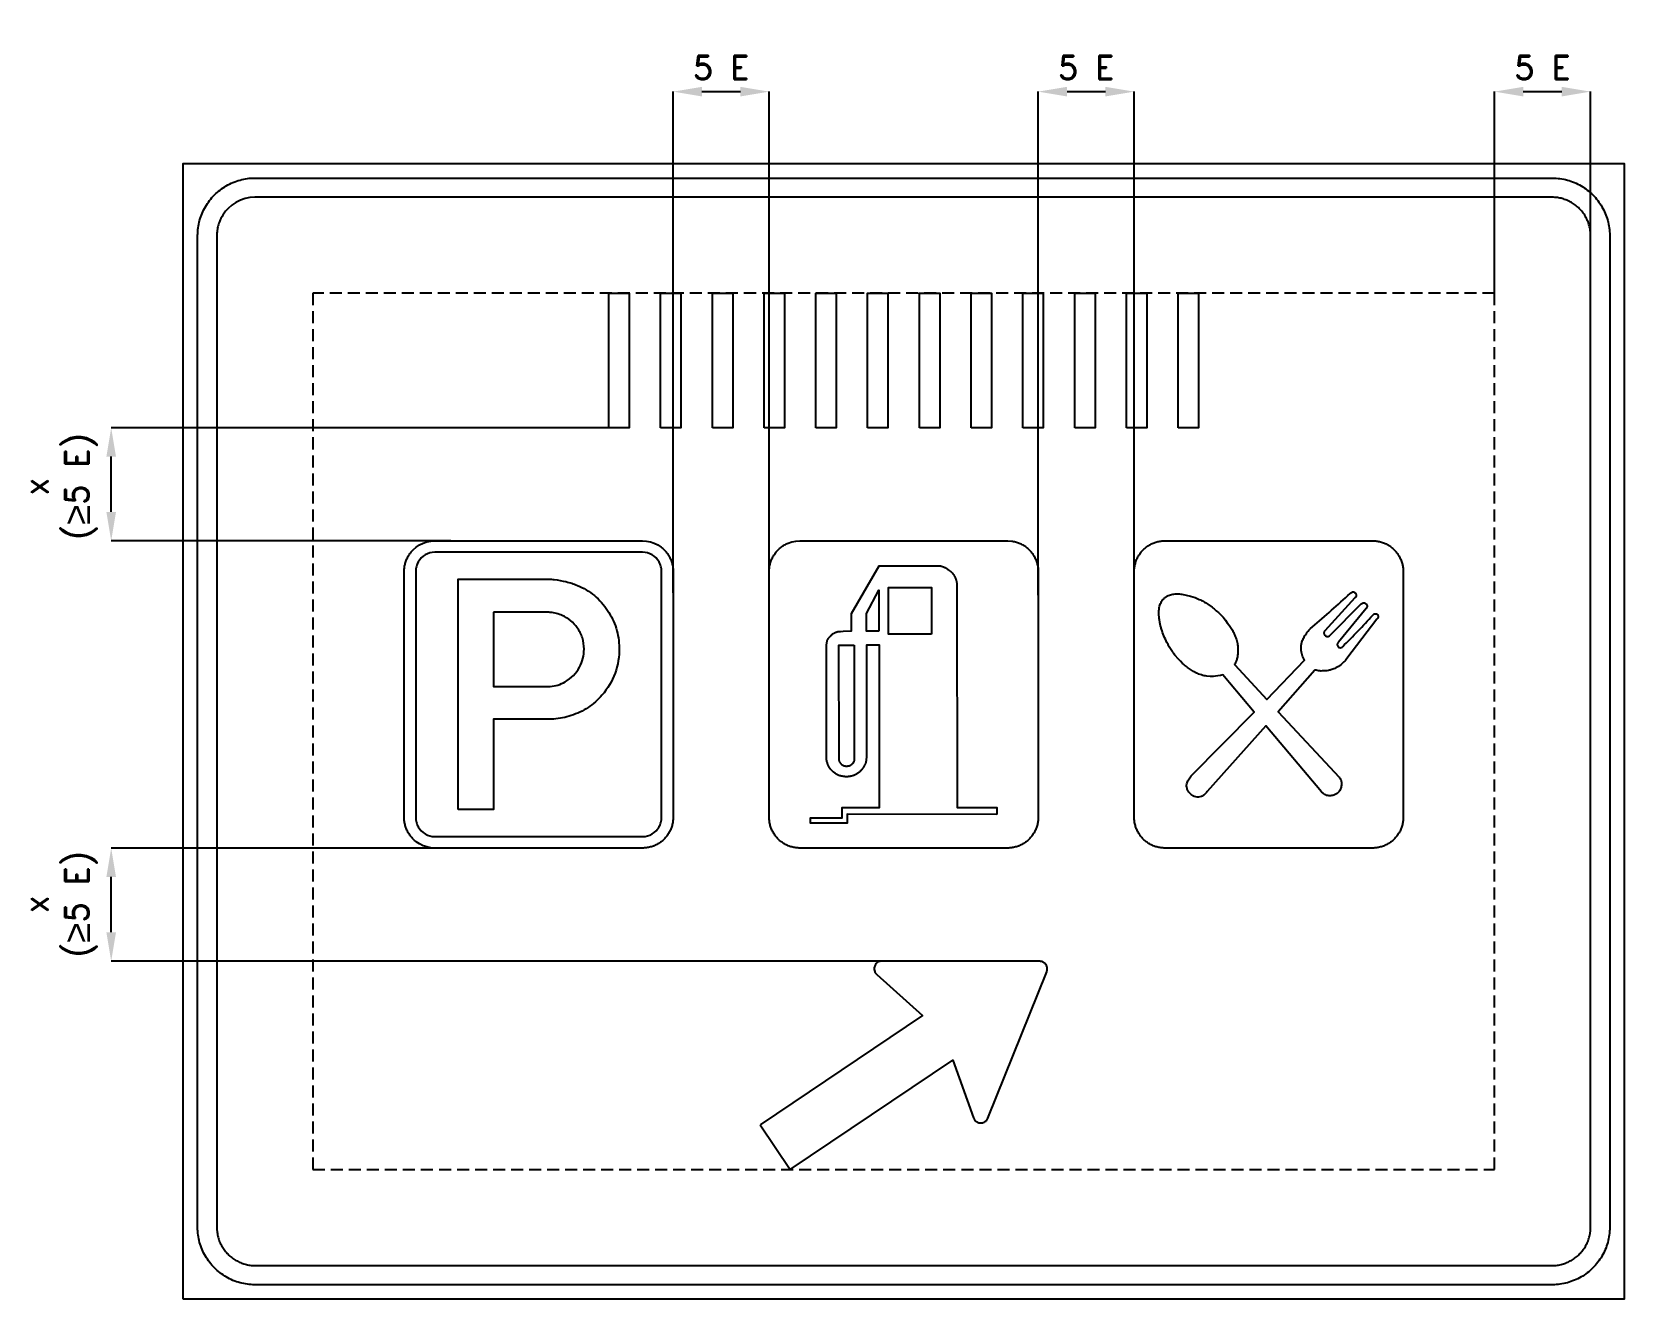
# Model space of a CAD drawing. Header units: millimetres. Extents: x -145 to 3170, y 1107 to 3747.
import ezdxf

# ---------------------------------------------------------------- set-up
doc = ezdxf.new("R2010")
doc.units = ezdxf.units.MM
doc.header["$LTSCALE"] = 5
doc.linetypes.add('ČÁRKOVANÁX2', pattern=[1.5, 1, -0.5])
doc.layers.add('Kóty', color=2, linetype='Continuous')
doc.layers.add('Značka', color=7, linetype='Continuous')
doc.styles.get("Standard").update_dxf_attribs({"font": 'romand.shx', "height": 50})
doc.dimstyles.get("Standard").update_dxf_attribs({"dimtxt": 50, "dimasz": 60, "dimexe": 0.18, "dimexo": 0.0625, "dimgap": 25, "dimtad": 1, "dimdec": 0, "dimzin": 0, "dimdsep": 46, "dimtxsty": 'Standard', "dimcen": 0.09, "dimadec": 0, "dimazin": 0, "dimtfac": 1, "dimtdec": 0, "dimtofl": 0, "dimtmove": 0, "dimatfit": 3, "dimfxl": 1, "dimtolj": 1, "dimtzin": 0, "dimarcsym": 0})

msp = doc.modelspace()

# ---------------------------------------------------------------- texts
at = {"layer": 'Kóty', "char_height": 50, "attachment_point": 5, "rotation": 90}
for insert, width in [((-85.1, 2799.7), 298.893), ((-85.1, 1929.4), 495.404)]:
    msp.add_mtext('\\A1;x\\P({\\fArial|b0|i0|c238|p34;\\H1.08333x;≥\\Fromand|c238;\\H0.92308x;5 E)}', dxfattribs=dict(at, insert=insert, width=width))

# ---------------------------------------------------------------- blocks, each defined once
blk = doc.blocks.new('*D0')
at = {"layer": 'Defpoints', "color": 0, "transparency": 16777216}
for p in [(3099.7, 3622.2), (2899.7, 3202.2), (3099.7, 3202.2)]:
    blk.add_point(p, dxfattribs=at)
at = {"layer": 'Kóty', "color": 0, "lineweight": -2, "transparency": 16777216}
for p, q in [((2899.7, 3202.3), (2899.7, 3622.4)), ((2959.7, 3622.2), (3039.7, 3622.2)), ((3099.7, 3202.3), (3099.7, 3622.4))]:
    blk.add_line(p, q, dxfattribs=at)
at = {"layer": 'Kóty', "color": 0, "transparency": 16777216}
for points in [[(2959.7, 3632.2), (2959.7, 3612.2), (2899.7, 3622.2)], [(3039.7, 3632.2), (3039.7, 3612.2), (3099.7, 3622.2)]]:
    blk.add_solid(points, dxfattribs=at)
at = {"layer": 'Kóty', "color": 0, "transparency": 16777216, "insert": (2999.7, 3672.2), "char_height": 50, "attachment_point": 5}
blk.add_mtext('\\A1;5 E', dxfattribs=at)
blk = doc.blocks.new('*D1')
at = {"layer": 'Defpoints', "color": 0, "transparency": 16777216}
for p in [(1389.7, 3622.2), (1189.7, 2578.5), (1389.7, 2578.5)]:
    blk.add_point(p, dxfattribs=at)
at = {"layer": 'Kóty', "color": 0, "lineweight": -2, "transparency": 16777216}
for p, q in [((1189.7, 2578.6), (1189.7, 3622.4)), ((1249.7, 3622.2), (1329.7, 3622.2)), ((1389.7, 2578.6), (1389.7, 3622.4))]:
    blk.add_line(p, q, dxfattribs=at)
at = {"layer": 'Kóty', "color": 0, "transparency": 16777216}
for points in [[(1249.7, 3632.2), (1249.7, 3612.2), (1189.7, 3622.2)], [(1329.7, 3632.2), (1329.7, 3612.2), (1389.7, 3622.2)]]:
    blk.add_solid(points, dxfattribs=at)
at = {"layer": 'Kóty', "color": 0, "transparency": 16777216, "insert": (1289.7, 3672.2), "char_height": 50, "attachment_point": 5}
blk.add_mtext('\\A1;5 E', dxfattribs=at)
blk = doc.blocks.new('*D2')
at = {"layer": 'Defpoints', "color": 0, "transparency": 16777216}
for p in [(2149.7, 3622.2), (1949.7, 2573.3), (2149.7, 2573.3)]:
    blk.add_point(p, dxfattribs=at)
at = {"layer": 'Kóty', "color": 0, "lineweight": -2, "transparency": 16777216}
for p, q in [((1949.7, 2573.3), (1949.7, 3622.4)), ((2009.7, 3622.2), (2089.7, 3622.2)), ((2149.7, 2573.3), (2149.7, 3622.4))]:
    blk.add_line(p, q, dxfattribs=at)
at = {"layer": 'Kóty', "color": 0, "transparency": 16777216}
for points in [[(2009.7, 3632.2), (2009.7, 3612.2), (1949.7, 3622.2)], [(2089.7, 3632.2), (2089.7, 3612.2), (2149.7, 3622.2)]]:
    blk.add_solid(points, dxfattribs=at)
at = {"layer": 'Kóty', "color": 0, "transparency": 16777216, "insert": (2049.7, 3672.2), "char_height": 50, "attachment_point": 5}
blk.add_mtext('\\A1;5 E', dxfattribs=at)

# ---------------------------------------------------------------- dimensions: what is measured, and where the dimension line sits
at = {"layer": 'Kóty'}
for base, p1, p2, picture, middle in [((1389.7, 3622.2), (1189.7, 2578.5), (1389.7, 2578.5), '*D1', (1289.7, 3672.2)), ((2149.7, 3622.2), (1949.7, 2573.3), (2149.7, 2573.3), '*D2', (2049.7, 3672.2)), ((3099.7, 3622.2), (2899.7, 3202.2), (3099.7, 3202.2), '*D0', (2999.7, 3672.2))]:
    dim = msp.add_linear_dim(base=base, p1=p1, p2=p2, text='5 E', dimstyle='Standard', dxfattribs=at)
    dim.commit()
    dim.dimension.update_dxf_attribs({"geometry": picture, "text_midpoint": middle})

# ---------------------------------------------------------------- linework, layer by layer
at = {"layer": 'Kóty'}
for p, q in [((1055.7, 2922.2), (19.5, 2922.2)), ((19.7, 2746.8), (19.7, 2862.2)), ((727.1, 2686.8), (19.5, 2686.8)), ((722.2, 2046.8), (19.5, 2046.8)), ((19.7, 1871.3), (19.7, 1986.8)), ((1666.6, 1811.3), (19.5, 1811.3))]:
    msp.add_line(p, q, dxfattribs=at)
for points in [[(9.7, 2862.2), (29.7, 2862.2), (19.7, 2922.2)], [(9.7, 2746.8), (29.7, 2746.8), (19.7, 2686.8)], [(9.7, 1986.8), (29.7, 1986.8), (19.7, 2046.8)], [(9.7, 1871.3), (29.7, 1871.3), (19.7, 1811.3)]]:
    msp.add_solid(points, dxfattribs=at)
at = {"layer": 'Značka', "color": 5}
for points in [[(169.7, 1107.2), (169.7, 3472.2), (3169.7, 3472.2), (3169.7, 1107.2), (169.7, 1107.2)], [(1055.7, 2922.2), (1055.7, 3202.2), (1098.2, 3202.2), (1098.2, 2922.2), (1055.7, 2922.2)], [(1163.5, 2922.2), (1163.5, 3202.2), (1205.9, 3202.2), (1205.9, 2922.2), (1163.5, 2922.2)], [(1271.3, 2922.2), (1271.3, 3202.2), (1313.7, 3202.2), (1313.7, 2922.2), (1271.3, 2922.2)], [(1379, 2922.2), (1379, 3202.2), (1421.5, 3202.2), (1421.5, 2922.2), (1379, 2922.2)], [(1486.8, 2922.2), (1486.8, 3202.2), (1529.3, 3202.2), (1529.3, 2922.2), (1486.8, 2922.2)], [(1594.6, 2922.2), (1594.6, 3202.2), (1637, 3202.2), (1637, 2922.2), (1594.6, 2922.2)], [(1702.4, 2922.2), (1702.4, 3202.2), (1744.8, 3202.2), (1744.8, 2922.2), (1702.4, 2922.2)], [(1810.1, 2922.2), (1810.1, 3202.2), (1852.6, 3202.2), (1852.6, 2922.2), (1810.1, 2922.2)], [(1917.9, 2922.2), (1917.9, 3202.2), (1960.3, 3202.2), (1960.3, 2922.2), (1917.9, 2922.2)], [(2025.7, 2922.2), (2025.7, 3202.2), (2068.1, 3202.2), (2068.1, 2922.2), (2025.7, 2922.2)], [(2133.4, 2922.2), (2133.4, 3202.2), (2175.9, 3202.2), (2175.9, 2922.2), (2133.4, 2922.2)], [(2241.2, 2922.2), (2241.2, 3202.2), (2283.7, 3202.2), (2283.7, 2922.2), (2241.2, 2922.2)]]:
    msp.add_lwpolyline(points, dxfattribs=at)
for points in [[(319.7, 1137.2), (319.2, 1137.2), (318.7, 1137.2, -0.032179), (303.3, 1138.3, -0.035457), (288, 1141.4, -0.036267), (273.3, 1146.4, -0.034424), (259.4, 1153.4, -0.033731), (246.5, 1162.1, -0.034079), (234.8, 1172.3, -0.034202), (224.5, 1184, -0.034215), (215.9, 1196.9, -0.034038), (209, 1210.8, -0.033411), (203.9, 1225.5, -0.034125), (200.7, 1240.8, -0.036744), (199.7, 1256.3), (199.7, 1256.7), (199.7, 1257.2), (199.7, 3322.2), (199.7, 3322.7, -0.000709), (199.7, 3323.1, -0.032177), (200.8, 3338.6, -0.035447), (203.9, 3353.9, -0.03626), (208.9, 3368.6, -0.034408), (215.9, 3382.5, -0.033711), (224.5, 3395.4, -0.034092), (234.8, 3407, -0.034187), (246.5, 3417.3, -0.034242), (259.4, 3426, -0.034026), (273.3, 3432.9, -0.033372), (288, 3437.9, -0.034145), (303.3, 3441.2, -0.03678), (318.7, 3442.2), (319.2, 3442.2), (319.7, 3442.2), (3019.7, 3442.2), (3020.2, 3442.2), (3020.6, 3442.2, -0.032211), (3036.1, 3441.1, -0.035398), (3051.4, 3437.9, -0.036257), (3066.1, 3433, -0.034417), (3080, 3426, -0.033707), (3092.9, 3417.3, -0.034076), (3104.5, 3407, -0.034203), (3114.8, 3395.4, -0.034241), (3123.5, 3382.5, -0.03402), (3130.4, 3368.6, -0.03342), (3135.4, 3353.9, -0.034121), (3138.7, 3338.6, -0.03675), (3139.7, 3323.1), (3139.7, 3322.7), (3139.7, 3322.2), (3139.7, 1257.2), (3139.7, 1256.7), (3139.7, 1256.3, -0.03218), (3138.6, 1240.8, -0.035459), (3135.4, 1225.5, -0.036272), (3130.5, 1210.8, -0.034417), (3123.5, 1196.9, -0.03372), (3114.8, 1184, -0.034076), (3104.5, 1172.3, -0.034204), (3092.9, 1162, -0.034215), (3080, 1153.4, -0.03402), (3066.1, 1146.5, -0.033415), (3051.4, 1141.4, -0.034111), (3036.1, 1138.2, -0.036748), (3020.6, 1137.2), (3020.2, 1137.2), (3019.7, 1137.2), (319.7, 1137.2)], [(319.7, 1177.2), (3019.7, 1177.2), (3020, 1177.2), (3020.3, 1177.2, 0.032177), (3030.7, 1177.9, 0.035443), (3040.8, 1180, 0.036259), (3050.6, 1183.3, 0.034425), (3059.9, 1188, 0.033741), (3068.5, 1193.8, 0.034066), (3076.3, 1200.6, 0.034182), (3083.1, 1208.4, 0.034226), (3088.9, 1217, 0.034056), (3093.5, 1226.3, 0.033425), (3096.9, 1236.1, 0.034151), (3099, 1246.2, 0.036743), (3099.7, 1256.6), (3099.7, 1256.9), (3099.7, 1257.2), (3099.7, 3322.2), (3099.7, 3322.5), (3099.7, 3322.8, 0.032183), (3099, 3333.2, 0.035447), (3096.9, 3343.3, 0.036274), (3093.5, 3353.1, 0.034425), (3088.9, 3362.4, 0.033755), (3083.1, 3371, 0.034097), (3076.3, 3378.8, 0.034164), (3068.5, 3385.6, 0.034206), (3059.9, 3391.4, 0.034035), (3050.6, 3396, 0.03347), (3040.8, 3399.4, 0.034127), (3030.6, 3401.5, 0.036766), (3020.3, 3402.2), (3020, 3402.2), (3019.7, 3402.2), (319.7, 3402.2), (319.4, 3402.2), (319.1, 3402.2), (308.7, 3401.5), (298.6, 3399.4), (288.8, 3396), (279.5, 3391.4), (270.9, 3385.6), (263.1, 3378.8, 0.034235), (256.3, 3371, 0.034206), (250.5, 3362.4, 0.034031), (245.9, 3353.1, 0.03342), (242.5, 3343.3, 0.034122), (240.4, 3333.1, 0.036744), (239.7, 3322.8), (239.7, 3322.5), (239.7, 3322.2), (239.7, 1257.2), (239.7, 1256.9), (239.7, 1256.6, 0.032178), (240.4, 1246.2, 0.035444), (242.5, 1236.1, 0.036267), (245.8, 1226.3, 0.034422), (250.5, 1217, 0.033731), (256.3, 1208.4, 0.034071), (263.1, 1200.6, 0.034205), (270.9, 1193.8, 0.034223), (279.5, 1188, 0.034048), (288.8, 1183.4, 0.033416), (298.6, 1180, 0.034152), (308.7, 1177.9, 0.036741), (319.1, 1177.2), (319.4, 1177.2), (319.7, 1177.2)], [(693.7, 2046.8), (693.4, 2046.8), (693.2, 2046.8), (684.9, 2047.4), (676.8, 2049), (668.9, 2051.7), (661.5, 2055.4), (654.6, 2060, -0.034072), (648.4, 2065.5, -0.034201), (642.9, 2071.7, -0.034235), (638.3, 2078.6, -0.034036), (634.6, 2086, -0.033411), (632, 2093.9, -0.034131), (630.2, 2102, -0.036742), (629.7, 2110.3), (629.7, 2110.5), (629.7, 2110.8), (629.7, 2622.8), (629.7, 2623), (629.7, 2623.3, -0.032181), (630.3, 2631.5, -0.035441), (632, 2639.7, -0.03627), (634.6, 2647.5, -0.034452), (638.3, 2654.9, -0.033721), (642.9, 2661.8, -0.034043), (648.4, 2668), (654.6, 2673.5), (661.5, 2678.1), (669, 2681.8), (676.8, 2684.5), (684.9, 2686.2), (693.2, 2686.8), (693.4, 2686.8), (693.7, 2686.8), (1125.7, 2686.8), (1125.9, 2686.8), (1126.2, 2686.8), (1134.5, 2686.2), (1142.6, 2684.5), (1150.4, 2681.9), (1157.8, 2678.1), (1164.7, 2673.5, -0.034114), (1170.9, 2668, -0.034209), (1176.4, 2661.8, -0.034238), (1181, 2654.9, -0.034056), (1184.7, 2647.5, -0.03343), (1187.4, 2639.7, -0.034123), (1189.1, 2631.5, -0.036745), (1189.7, 2623.3), (1189.7, 2623), (1189.7, 2622.8), (1189.7, 2110.8), (1189.7, 2110.5), (1189.7, 2110.3, -0.032171), (1189.1, 2102, -0.035438), (1187.4, 2093.9, -0.03627), (1184.8, 2086, -0.034426), (1181, 2078.6, -0.033705), (1176.4, 2071.7, -0.034056), (1170.9, 2065.5, -0.034176), (1164.7, 2060, -0.034229), (1157.8, 2055.4, -0.034039), (1150.4, 2051.7, -0.03344), (1142.6, 2049, -0.034142), (1134.5, 2047.3, -0.036723), (1126.2, 2046.8), (1125.9, 2046.8), (1125.7, 2046.8), (693.7, 2046.8)], [(693.7, 2070.8), (1125.7, 2070.8), (1125.8, 2070.8), (1126, 2070.8), (1131.2, 2071.1), (1136.2, 2072.2), (1141.2, 2073.9), (1145.8, 2076.2), (1150.1, 2079.1), (1154, 2082.5), (1157.4, 2086.4, 0.034199), (1160.3, 2090.7, 0.034034), (1162.6, 2095.3, 0.033384), (1164.3, 2100.2, 0.034132), (1165.3, 2105.3, 0.036745), (1165.7, 2110.5), (1165.7, 2110.6), (1165.7, 2110.8), (1165.7, 2622.8), (1165.7, 2622.9), (1165.7, 2623.1, 0.032181), (1165.3, 2628.3, 0.035436), (1164.3, 2633.3, 0.036244), (1162.6, 2638.2, 0.034372), (1160.3, 2642.9), (1157.4, 2647.2), (1154, 2651.1), (1150.1, 2654.5), (1145.8, 2657.4), (1141.2, 2659.7), (1136.2, 2661.4), (1131.2, 2662.4), (1126, 2662.8), (1125.8, 2662.8), (1125.7, 2662.8), (693.7, 2662.8), (693.5, 2662.8), (693.4, 2662.8), (688.2, 2662.4), (683.1, 2661.4), (678.2, 2659.7), (673.6, 2657.4), (669.3, 2654.5), (665.4, 2651.1), (662, 2647.2), (659.1, 2642.9), (656.8, 2638.2, 0.033437), (655.1, 2633.3, 0.034134), (654, 2628.3, 0.036744), (653.7, 2623.1, 0.000776), (653.7, 2622.9), (653.7, 2622.8), (653.7, 2110.8), (653.7, 2110.6), (653.7, 2110.5, 0.03217), (654.1, 2105.3, 0.035447), (655.1, 2100.2, 0.03625), (656.8, 2095.3, 0.03442), (659.1, 2090.7), (662, 2086.4), (665.4, 2082.5), (669.3, 2079.1), (673.6, 2076.2), (678.2, 2073.9), (683.1, 2072.2), (688.2, 2071.1), (693.4, 2070.8), (693.5, 2070.8), (693.7, 2070.8)], [(742.1, 2126.8), (742.1, 2606.8), (936.2, 2606.8), (939.1, 2606.4), (942, 2606, -0.025353), (966.6, 2601.6, -0.042934), (990.3, 2593.8, -0.079576), (1025.7, 2572.6, -0.076492), (1053.1, 2541.5, -0.076886), (1071.1, 2504.5, -0.075742), (1077.3, 2463.7, -0.09403), (1068.7, 2411, -0.098353), (1041.4, 2365.2, -0.073293), (1012.5, 2339.5, -0.067691), (977.6, 2322.8, -0.034195), (959.5, 2317.8, -0.037873), (941, 2315.5), (937.9, 2315.3), (934.8, 2315.2), (815.6, 2315.2), (815.6, 2126.8), (742.1, 2126.8)], [(815.6, 2537.8), (815.6, 2383.4), (929.3, 2383.4), (931.5, 2383.4), (933.8, 2383.5, 0.067145), (949.7, 2386.3, 0.057734), (964.7, 2393.1, 0.071735), (981.9, 2406.2, 0.07449), (994.6, 2423.5, 0.068284), (1001.9, 2441.7, 0.065315), (1004.1, 2461.2, 0.077203), (1000.7, 2484.5, 0.083757), (990.2, 2505.4, 0.073421), (976.3, 2520.4, 0.066104), (958.8, 2531, 0.042693), (946.9, 2535.4, 0.049231), (934.6, 2537.6), (932.7, 2537.7), (930.8, 2537.8), (815.6, 2537.8)], [(1370.8, 1470), (1433.5, 1377.2), (1771.7, 1605.3), (1815, 1484.9), (1815.3, 1484.2), (1815.6, 1483.4, 0.051452), (1817.1, 1480.8, 0.05161), (1819.2, 1478.5, 0.064178), (1822.3, 1476.2, 0.06413), (1825.9, 1474.8, 0.063978), (1829.7, 1474.3, 0.0639), (1833.6, 1474.7, 0.063562), (1837.2, 1476, 0.062446), (1840.4, 1478.1, 0.05173), (1842.6, 1480.3, 0.056355), (1844.2, 1482.9), (1844.6, 1483.6), (1844.9, 1484.3), (1967.5, 1789), (1967.7, 1789.7), (1968, 1790.4, 0.051968), (1968.6, 1793.5, 0.052145), (1968.5, 1796.6, 0.064836), (1967.7, 1800.4, 0.065062), (1965.9, 1803.9, 0.064745), (1963.4, 1806.8, 0.063114), (1960.2, 1809, 0.052169), (1957.3, 1810.3, 0.056874), (1954.2, 1810.8), (1953.4, 1810.9), (1952.7, 1810.9), (1624.3, 1811.4), (1623.5, 1811.3), (1622.7, 1811.3), (1619.7, 1810.7), (1616.8, 1809.5, 0.064152), (1613.6, 1807.4, 0.064165), (1611.1, 1804.5, 0.063974), (1609.3, 1801.1, 0.063899), (1608.4, 1797.3, 0.063533), (1608.3, 1793.5, 0.062347), (1609.3, 1789.7, 0.051673), (1610.6, 1786.9, 0.056317), (1612.5, 1784.5), (1613, 1784), (1613.6, 1783.4), (1709.1, 1698.2), (1370.8, 1470)]]:
    msp.add_lwpolyline(points, format="xyb", dxfattribs=at)
at = {"layer": 'Značka', "color": 6, "linetype": 'ČÁRKOVANÁX2', "ltscale": 5}
msp.add_lwpolyline([(2899.7, 3202.2), (439.7, 3202.2), (439.7, 1377.2), (2899.7, 1377.2), (2899.7, 3202.2)], dxfattribs=at)
at = {"layer": 'Značka', "color": 251}
for points in [[(1453.7, 2046.8), (1453.4, 2046.8), (1453.2, 2046.8, -0.032173), (1444.9, 2047.4, -0.035405), (1436.8, 2049, -0.03629), (1429, 2051.7, -0.034439), (1421.5, 2055.4, -0.03374), (1414.7, 2060, -0.034065), (1408.4, 2065.5, -0.034193), (1402.9, 2071.7, -0.03425), (1398.4, 2078.6, -0.034029), (1394.6, 2086, -0.033425), (1392, 2093.9, -0.034131), (1390.2, 2102, -0.036738), (1389.7, 2110.3), (1389.7, 2110.5), (1389.7, 2110.8), (1389.7, 2622.8), (1389.7, 2623), (1389.7, 2623.3, -0.032174), (1390.3, 2631.5, -0.035438), (1392, 2639.7, -0.036277), (1394.6, 2647.5, -0.034446), (1398.4, 2654.9, -0.033739), (1403, 2661.8, -0.034037), (1408.4, 2668, -0.034181), (1414.7, 2673.5, -0.034253), (1421.5, 2678.1, -0.033976), (1429, 2681.8), (1436.8, 2684.5), (1444.9, 2686.2), (1453.2, 2686.8), (1453.4, 2686.8), (1453.7, 2686.8), (1885.7, 2686.8), (1885.9, 2686.8), (1886.2, 2686.8), (1894.5, 2686.2, -0.035348), (1902.6, 2684.5, -0.036318), (1910.4, 2681.9, -0.034466), (1917.8, 2678.1, -0.033715), (1924.7, 2673.5, -0.034109), (1930.9, 2668, -0.034193), (1936.4, 2661.8, -0.03425), (1941, 2654.9, -0.034056), (1944.7, 2647.5, -0.033444), (1947.4, 2639.7, -0.034131), (1949.1, 2631.5, -0.036737), (1949.7, 2623.3), (1949.7, 2623), (1949.7, 2622.8), (1949.7, 2110.8), (1949.7, 2110.5), (1949.7, 2110.3, -0.032171), (1949.1, 2102, -0.035438), (1947.4, 2093.9, -0.036277), (1944.8, 2086, -0.034419), (1941, 2078.6, -0.033723), (1936.4, 2071.7, -0.034056), (1930.9, 2065.5, -0.034181), (1924.7, 2060, -0.034229), (1917.8, 2055.4, -0.034029), (1910.4, 2051.7, -0.033434), (1902.6, 2049, -0.034142), (1894.5, 2047.3, -0.036723), (1886.2, 2046.8), (1885.9, 2046.8), (1885.7, 2046.8), (1453.7, 2046.8)], [(2213.7, 2046.8), (2213.4, 2046.8), (2213.2, 2046.8, -0.032173), (2204.9, 2047.4, -0.035405), (2196.8, 2049, -0.03629), (2189, 2051.7, -0.034439), (2181.5, 2055.4, -0.03374), (2174.7, 2060, -0.034065), (2168.4, 2065.5, -0.034193), (2162.9, 2071.7, -0.03425), (2158.4, 2078.6, -0.034029), (2154.6, 2086, -0.033425), (2152, 2093.9, -0.034131), (2150.2, 2102, -0.036738), (2149.7, 2110.3), (2149.7, 2110.5), (2149.7, 2110.8), (2149.7, 2622.8), (2149.7, 2623), (2149.7, 2623.3, -0.032174), (2150.3, 2631.5, -0.035438), (2152, 2639.7, -0.036277), (2154.6, 2647.5, -0.034446), (2158.4, 2654.9, -0.033739), (2163, 2661.8, -0.034037), (2168.4, 2668, -0.034181), (2174.7, 2673.5, -0.034253), (2181.5, 2678.1, -0.033976), (2189, 2681.8, -0.033379), (2196.8, 2684.5, -0.034084), (2204.9, 2686.2, -0.036753), (2213.2, 2686.8), (2213.4, 2686.8), (2213.7, 2686.8), (2645.7, 2686.8), (2645.9, 2686.8), (2646.2, 2686.8, -0.032142), (2654.5, 2686.2, -0.035344), (2662.6, 2684.5, -0.036309), (2670.4, 2681.9, -0.034472), (2677.8, 2678.1, -0.033698), (2684.7, 2673.5, -0.03409), (2690.9, 2668, -0.034215), (2696.4, 2661.8, -0.034238), (2701, 2654.9, -0.034081), (2704.7, 2647.5, -0.03343), (2707.4, 2639.7, -0.034116), (2709.1, 2631.5, -0.036752), (2709.7, 2623.3), (2709.7, 2623), (2709.7, 2622.8), (2709.7, 2110.8), (2709.7, 2110.5), (2709.7, 2110.3, -0.032171), (2709.1, 2102, -0.035467), (2707.4, 2093.9, -0.036263), (2704.8, 2086, -0.034419), (2701, 2078.6, -0.0337), (2696.4, 2071.7, -0.034067), (2690.9, 2065.5, -0.034152), (2684.7, 2060, -0.034221), (2677.8, 2055.4, -0.034029), (2670.4, 2051.7, -0.03343), (2662.6, 2049, -0.034138), (2654.5, 2047.3, -0.036723), (2646.2, 2046.8), (2645.9, 2046.8), (2645.7, 2046.8), (2213.7, 2046.8)], [(1863.8, 2116.6), (1551.8, 2117.1), (1551.8, 2098.8), (1475.6, 2098.8), (1475.6, 2109.6), (1541.5, 2109.6), (1541.5, 2131.2), (1619.1, 2131.2), (1619.1, 2469.4), (1592.3, 2469.4), (1592.3, 2238.3), (1592.3, 2235.9), (1592.3, 2235.8), (1592.3, 2235.7), (1592.1, 2234.8), (1592, 2234), (1591.9, 2233.2), (1591.9, 2232.5), (1591.8, 2231.7), (1591.7, 2231), (1591.7, 2230.4), (1591.6, 2229.8), (1591.5, 2229.1), (1591.4, 2228.4), (1591.1, 2227.2), (1590.9, 2226), (1590.6, 2224.9), (1590.2, 2223.9), (1589.8, 2222.8), (1589.4, 2221.8), (1589.1, 2221), (1588.7, 2220.1), (1588.1, 2219.1), (1587.6, 2218.1), (1586.9, 2216.8), (1586.2, 2215.5), (1585.5, 2214.4), (1584.8, 2213.4), (1584.1, 2212.4), (1583.4, 2211.5), (1582.8, 2210.7), (1582.2, 2210), (1581.4, 2209.1), (1580.5, 2208.2), (1579.5, 2207.1), (1578.4, 2206), (1577.4, 2205.1), (1576.3, 2204.2), (1575.3, 2203.4), (1574.2, 2202.6), (1573.3, 2202), (1572.4, 2201.5), (1571.3, 2200.9), (1570.2, 2200.2), (1568.8, 2199.5), (1567.4, 2198.7), (1566.2, 2198.2), (1565, 2197.7), (1563.8, 2197.3), (1562.6, 2196.9), (1561.7, 2196.6), (1560.7, 2196.4), (1559.6, 2196.2), (1558.4, 2196), (1556.6, 2195.7), (1554.8, 2195.5), (1553.3, 2195.4), (1551.8, 2195.3), (1550.3, 2195.3), (1548.8, 2195.4), (1547.6, 2195.4), (1546.4, 2195.6), (1544.9, 2195.8), (1543.4, 2196), (1541.5, 2196.3), (1539.6, 2196.6), (1538, 2197), (1536.4, 2197.5), (1534.8, 2198), (1533.2, 2198.7), (1532, 2199.2), (1530.8, 2199.9), (1529.3, 2200.7), (1527.8, 2201.7), (1526.3, 2202.7), (1524.9, 2203.8), (1523.7, 2204.8), (1522.5, 2205.9), (1521.4, 2207), (1520.3, 2208.1), (1519.4, 2209), (1518.6, 2210), (1517.5, 2211.2), (1516.6, 2212.5), (1515.5, 2214), (1514.6, 2215.5), (1513.9, 2216.8), (1513.2, 2218.1), (1512.5, 2219.4), (1512, 2220.7), (1511.5, 2221.8), (1511.2, 2222.8), (1510.8, 2224.2), (1510.4, 2225.6), (1510, 2226.9), (1509.6, 2228.1), (1509.4, 2229.2), (1509.3, 2230.4), (1509.2, 2231.5), (1509.1, 2232.7), (1509.1, 2233.7), (1509, 2234.6), (1509, 2235.7), (1509, 2236.9), (1509, 2238), (1509, 2239.2), (1509, 2240.1), (1509, 2241), (1509, 2241.9), (1509, 2242.7), (1509, 2243.4), (1509, 2244.1), (1509, 2244.8), (1509, 2245.6), (1509, 2245.7), (1509, 2245.8), (1509, 2456.7), (1509, 2463.8), (1509, 2463.9), (1509, 2464.1), (1509, 2465.1, -0.0013), (1509, 2466.1, -0.001893), (1509, 2467.1), (1509.1, 2468.1), (1509.1, 2469), (1509.2, 2470), (1509.2, 2470.7), (1509.3, 2471.4), (1509.4, 2472.3), (1509.5, 2473.2), (1509.7, 2474.4), (1509.9, 2475.6), (1510.2, 2476.6), (1510.4, 2477.7), (1510.7, 2478.7), (1511.1, 2479.7), (1511.4, 2480.5), (1511.8, 2481.3), (1512.2, 2482.2), (1512.8, 2483), (1513.3, 2483.7), (1513.8, 2484.4), (1514.3, 2485), (1514.7, 2485.5), (1515.2, 2486.1), (1515.6, 2486.7), (1516, 2487.1), (1516.4, 2487.6), (1517, 2488.1), (1517.5, 2488.7), (1518.6, 2489.8), (1519.7, 2491), (1520.7, 2491.8), (1521.7, 2492.7), (1522.8, 2493.4), (1524, 2494.2), (1524.9, 2494.7), (1525.8, 2495.2), (1527.1, 2495.7), (1528.3, 2496.2), (1529.5, 2496.7), (1530.7, 2497.1), (1531.7, 2497.3), (1532.7, 2497.6), (1533.6, 2497.7), (1534.6, 2497.9), (1535.4, 2498), (1536.2, 2498), (1537.1, 2498.1), (1537.9, 2498.1), (1538, 2498.1), (1538.2, 2498.1), (1543.4, 2498.5), (1560.8, 2499), (1560.8, 2535.2), (1618.6, 2634.8), (1745.7, 2634.8), (1745.8, 2634.7), (1745.9, 2634.7), (1746.6, 2634.4), (1747.4, 2634.2), (1748.1, 2633.9), (1748.8, 2633.7), (1749.5, 2633.5), (1750.2, 2633.3), (1750.8, 2633.1), (1751.3, 2632.9), (1752, 2632.7), (1752.7, 2632.4), (1753.8, 2631.9), (1754.8, 2631.4), (1755.7, 2631), (1756.6, 2630.5), (1757.5, 2630.1), (1758.4, 2629.6), (1759, 2629.2), (1759.7, 2628.8), (1760.4, 2628.3), (1761.2, 2627.7), (1762.1, 2627.1), (1763.1, 2626.4), (1763.8, 2625.8), (1764.5, 2625.3), (1765.2, 2624.7), (1765.8, 2624.1), (1766.4, 2623.7), (1766.9, 2623.2), (1767.6, 2622.7), (1768.3, 2622.1), (1769.1, 2621.3), (1769.9, 2620.4), (1770.6, 2619.7), (1771.3, 2619), (1771.9, 2618.2), (1772.5, 2617.5), (1773, 2616.9), (1773.4, 2616.2), (1773.9, 2615.4), (1774.4, 2614.6), (1775.2, 2613.2), (1776, 2611.8), (1776.6, 2610.6), (1777.2, 2609.4), (1777.7, 2608.2), (1778.2, 2606.9), (1778.5, 2605.9), (1778.9, 2604.9), (1779.2, 2603.6), (1779.5, 2602.4), (1779.7, 2601.2), (1779.9, 2600), (1780, 2599), (1780.1, 2598), (1780.2, 2597), (1780.3, 2596.1), (1780.4, 2595.3), (1780.4, 2594.5), (1780.5, 2593.6), (1780.5, 2592.8), (1780.5, 2592.6), (1780.5, 2592.5), (1781, 2131.2), (1863.8, 2131.2), (1863.8, 2117.1), (1863.8, 2116.6)], [(2348.3, 2390.9), (2334.4, 2407.2), (2329.1, 2406.2), (2323.8, 2405.3), (2319.1, 2404.7), (2314.4, 2404.3), (2307.5, 2404.2), (2300.6, 2404.8, -0.043387), (2289.7, 2407.2, -0.041175), (2279.4, 2411.3), (2273, 2414.8), (2266.8, 2418.6, -0.01659), (2258.2, 2424.7, -0.029081), (2250.2, 2431.4), (2245.9, 2435.8), (2241.7, 2440.3), (2234.5, 2448.7, -0.022286), (2227.9, 2457.6, -0.021663), (2222.5, 2466.1, -0.014405), (2217.8, 2475, -0.019132), (2211.5, 2488.7, -0.025207), (2206.4, 2502.8, -0.013624), (2204.5, 2509.3, -0.015427), (2203.1, 2516, -0.009822), (2202.3, 2520.4, -0.007669), (2201.7, 2524.9, -0.03431), (2200.9, 2537.7, -0.068358), (2202.6, 2550.4, -0.057604), (2205.5, 2558.2, -0.06795), (2210.2, 2565, -0.055637), (2215, 2569.3, -0.051891), (2220.6, 2572.6, -0.066978), (2229.9, 2575.4, -0.048435), (2239.6, 2576.1, -0.03241), (2248.6, 2575.4), (2257.5, 2573.8), (2267, 2571.5), (2276.4, 2568.4), (2285.2, 2564.7, -0.020827), (2293.8, 2560.3, -0.020814), (2302.9, 2554.6), (2311.7, 2548.3, -0.015806), (2320.6, 2541, -0.018665), (2329, 2533.1), (2334.5, 2527.4), (2339.5, 2521.4), (2343.5, 2516.1), (2347.3, 2510.7), (2352.7, 2502.7, -0.033069), (2357.3, 2494.3, -0.026546), (2360.1, 2487.7, -0.013714), (2362.3, 2480.9, -0.011766), (2363.8, 2475.4, -0.023954), (2364.9, 2469.9, -0.034826), (2365.6, 2462, -0.019596), (2365.4, 2454.1, -0.021571), (2364.7, 2446.6, -0.042624), (2363.1, 2439.4, -0.022706), (2362, 2436.2), (2360.6, 2433.1), (2359.7, 2431.3), (2358.7, 2429.5), (2359.2, 2428.5), (2425.6, 2356.4), (2504.4, 2437.8), (2502.3, 2442.1), (2500.3, 2446.5, -0.027704), (2498.3, 2452.1, -0.045628), (2497.2, 2458, -0.022666), (2497, 2460.8, -0.016381), (2497, 2463.6, -0.013406), (2497.2, 2466.4, -0.013694), (2497.5, 2469.1, -0.017782), (2498.1, 2472.5, -0.019734), (2498.9, 2475.9), (2499.6, 2477.9), (2500.3, 2479.9, -0.022298), (2502.1, 2484.2, -0.023144), (2504.4, 2488.2), (2505.2, 2489.6), (2506.1, 2491), (2508, 2493.8), (2509.9, 2496.5), (2511.6, 2498.7), (2513.4, 2500.8), (2516.9, 2504.3), (2520.6, 2507.4, 0.008524), (2560.3, 2541.9, 0.002856), (2599, 2577.1), (2599.9, 2577.8), (2600.9, 2578.5), (2602.2, 2579.3), (2603.7, 2579.9), (2604.4, 2580.1), (2605.1, 2580.2), (2605.7, 2580.2), (2606.3, 2580.1), (2608, 2579.3), (2609.5, 2578.1), (2610.3, 2577.3), (2610.9, 2576.4, -0.066169), (2611.7, 2574.7, -0.097303), (2611.9, 2572.8, -0.070837), (2611.6, 2571.5), (2611.1, 2570.3), (2610.1, 2568.9), (2608.9, 2567.7), (2546.5, 2499.1), (2545.3, 2497.5, 0.101395), (2544.5, 2495.8, 0.103374), (2544.7, 2493.9, 0.059582), (2545.4, 2492.1), (2546.1, 2490.9), (2546.9, 2489.9, 0.082954), (2549.4, 2487.8, 0.163266), (2552.4, 2487.2), (2553.7, 2487.5), (2554.9, 2488.1), (2555.9, 2488.8), (2556.9, 2489.7), (2622.3, 2555.4), (2623.5, 2556.3), (2624.9, 2557.1, -0.105448), (2627.9, 2557.7, -0.155359), (2630.6, 2556.8), (2631.5, 2556.1), (2632.3, 2555.3), (2633.3, 2554.2), (2634.2, 2552.9, -0.119346), (2634.7, 2550.6, -0.116741), (2634.2, 2548.2), (2633.5, 2547), (2632.7, 2546), (2574.7, 2475.9), (2573.3, 2474, 0.07996), (2572.4, 2471.9, 0.045956), (2572.2, 2470.9, 0.047344), (2572.3, 2469.9, 0.115947), (2573.3, 2467.2, 0.10526), (2575.3, 2465.2), (2576.2, 2464.6), (2577.3, 2464.3), (2579, 2464.1), (2580.8, 2464.4), (2582.3, 2465.3), (2583.7, 2466.5, 0.012138), (2615.8, 2498.9, 0.004229), (2646.1, 2531.7), (2647.7, 2533.3, -0.083703), (2649.5, 2534.4), (2650.2, 2534.7), (2651, 2534.8), (2652.2, 2534.8), (2653.4, 2534.6), (2654.4, 2534.3), (2655.3, 2533.8), (2656.2, 2533), (2656.8, 2532, -0.063488), (2657.5, 2530.5, -0.076548), (2657.7, 2528.9, -0.128346), (2656.9, 2526, -0.035988), (2655, 2523.3), (2592.6, 2441.3), (2591.1, 2439.4), (2589.6, 2437.6, -0.027559), (2586.4, 2434.4), (2583, 2431.5), (2580.3, 2429.1), (2577.6, 2426.8), (2575, 2424.9), (2572.2, 2423.3), (2569.6, 2422), (2567, 2420.9), (2560.8, 2418.4, -0.042881), (2554.4, 2416.6, -0.0399), (2547.6, 2415.9), (2540.7, 2415.6), (2538.3, 2415.5), (2535.9, 2415.7, -0.039947), (2530.8, 2416.9, 0.085887), (2525.7, 2417.6), (2525.7, 2417.6), (2525.7, 2417.6), (2449.4, 2330.7), (2576.2, 2194.4), (2578, 2191.9, -0.035586), (2579.6, 2189.3, -0.080393), (2581.2, 2183.6, -0.06121), (2581.1, 2177.6, -0.076013), (2579.2, 2169.9, -0.091584), (2575, 2163.3, -0.069304), (2570.7, 2159.7, -0.059514), (2565.5, 2157.2, -0.086825), (2556.8, 2155.5, -0.116338), (2548.4, 2157.3, -0.066143), (2543.7, 2160.1), (2539.5, 2163.8), (2423.6, 2301.1), (2301.7, 2164.3, -0.027222), (2296, 2158.4, -0.089072), (2289.4, 2154.1, -0.079221), (2283.6, 2152.8, -0.074316), (2277.6, 2153.3), (2274.5, 2154.3), (2271.6, 2155.8, -0.043167), (2268.4, 2158, -0.035043), (2265.5, 2160.8, -0.05297), (2262, 2165.6, -0.066987), (2259.7, 2171.1, -0.056756), (2258.8, 2175.6, -0.06021), (2259.1, 2180.2, -0.10249), (2262.6, 2188.9, -0.030668), (2268.5, 2196.9), (2399.3, 2329.7), (2348.3, 2390.9)]]:
    msp.add_lwpolyline(points, format="xyb", dxfattribs=at)
for points in [[(1727.8, 2492), (1638.4, 2492.4), (1637.9, 2589.7), (1641.2, 2589.7), (1644.5, 2589.7), (1658.8, 2589.7), (1673.1, 2589.7), (1677.5, 2589.7), (1681.8, 2589.7), (1684.1, 2589.7), (1686.3, 2589.7), (1691.2, 2589.7), (1696, 2589.7), (1708.4, 2589.7), (1720.8, 2589.7), (1724.1, 2589.7), (1727.3, 2589.7), (1727.8, 2492)], [(1618.2, 2498.5), (1592.3, 2498.5), (1592.3, 2535.2), (1618.2, 2584), (1618.2, 2498.5)], [(1566.9, 2469), (1566.9, 2235), (1566.9, 2230.8), (1566.9, 2230.7), (1566.9, 2230.6), (1566.7, 2230.1), (1566.6, 2229.5), (1566.5, 2229), (1566.4, 2228.5), (1566.3, 2228.1), (1566.2, 2227.6), (1566.1, 2227.3), (1565.9, 2226.9), (1565.8, 2226.6), (1565.6, 2226.2), (1565.5, 2226.1), (1565.5, 2226.1), (1565.5, 2226), (1565.4, 2226), (1565.4, 2225.8), (1565.3, 2225.7), (1565.2, 2225.4), (1565.1, 2225.1), (1564.8, 2224.7), (1564.6, 2224.3), (1564.3, 2223.9), (1564, 2223.5), (1563.7, 2223.2), (1563.5, 2222.9), (1563.1, 2222.7), (1562.8, 2222.4), (1562.7, 2222.4), (1562.7, 2222.3), (1562.6, 2222.2), (1562.5, 2222.2), (1562.4, 2222), (1562.3, 2221.8), (1561.9, 2221.4), (1561.6, 2221.1), (1561.1, 2220.6), (1560.6, 2220.1), (1560, 2219.7), (1559.5, 2219.3), (1559.1, 2219), (1558.6, 2218.7), (1558.1, 2218.4), (1557.5, 2218.1), (1556.1, 2217.6), (1554.7, 2217.3), (1553.5, 2217), (1552.3, 2216.9), (1551.1, 2216.8), (1549.9, 2216.8), (1549, 2216.9), (1548, 2217), (1546.9, 2217.3), (1545.7, 2217.6), (1544.6, 2218), (1543.5, 2218.5), (1542.7, 2219), (1541.9, 2219.6), (1541.1, 2220.2), (1540.4, 2220.9), (1539.9, 2221.5), (1539.4, 2222.1), (1538.8, 2222.9), (1538.2, 2223.7), (1537.9, 2224.2), (1537.5, 2224.8), (1537.3, 2225.2), (1537, 2225.6), (1536.7, 2226), (1536.5, 2226.4), (1536.3, 2226.8), (1536.2, 2227.1), (1536, 2227.5), (1535.8, 2228), (1535.7, 2228.5), (1535.6, 2229), (1535.5, 2229.5), (1535.5, 2230), (1535.4, 2230.5), (1535.4, 2231), (1535.4, 2231.4), (1535.4, 2231.8), (1535.4, 2232.2), (1535.4, 2232.5), (1535.4, 2232.6), (1535.4, 2232.7), (1535.4, 2236.4), (1534.9, 2469), (1566.9, 2469)]]:
    msp.add_lwpolyline(points, dxfattribs=at)

msp.set_redraw_order([(e.dxf.handle, doc.entitydb.next_handle()) for e in msp.query("TEXT MTEXT ATTDEF DIMENSION ARC_DIMENSION")])  # texts and dimensions are drawn at this point

doc.saveas('drawing.dxf')
